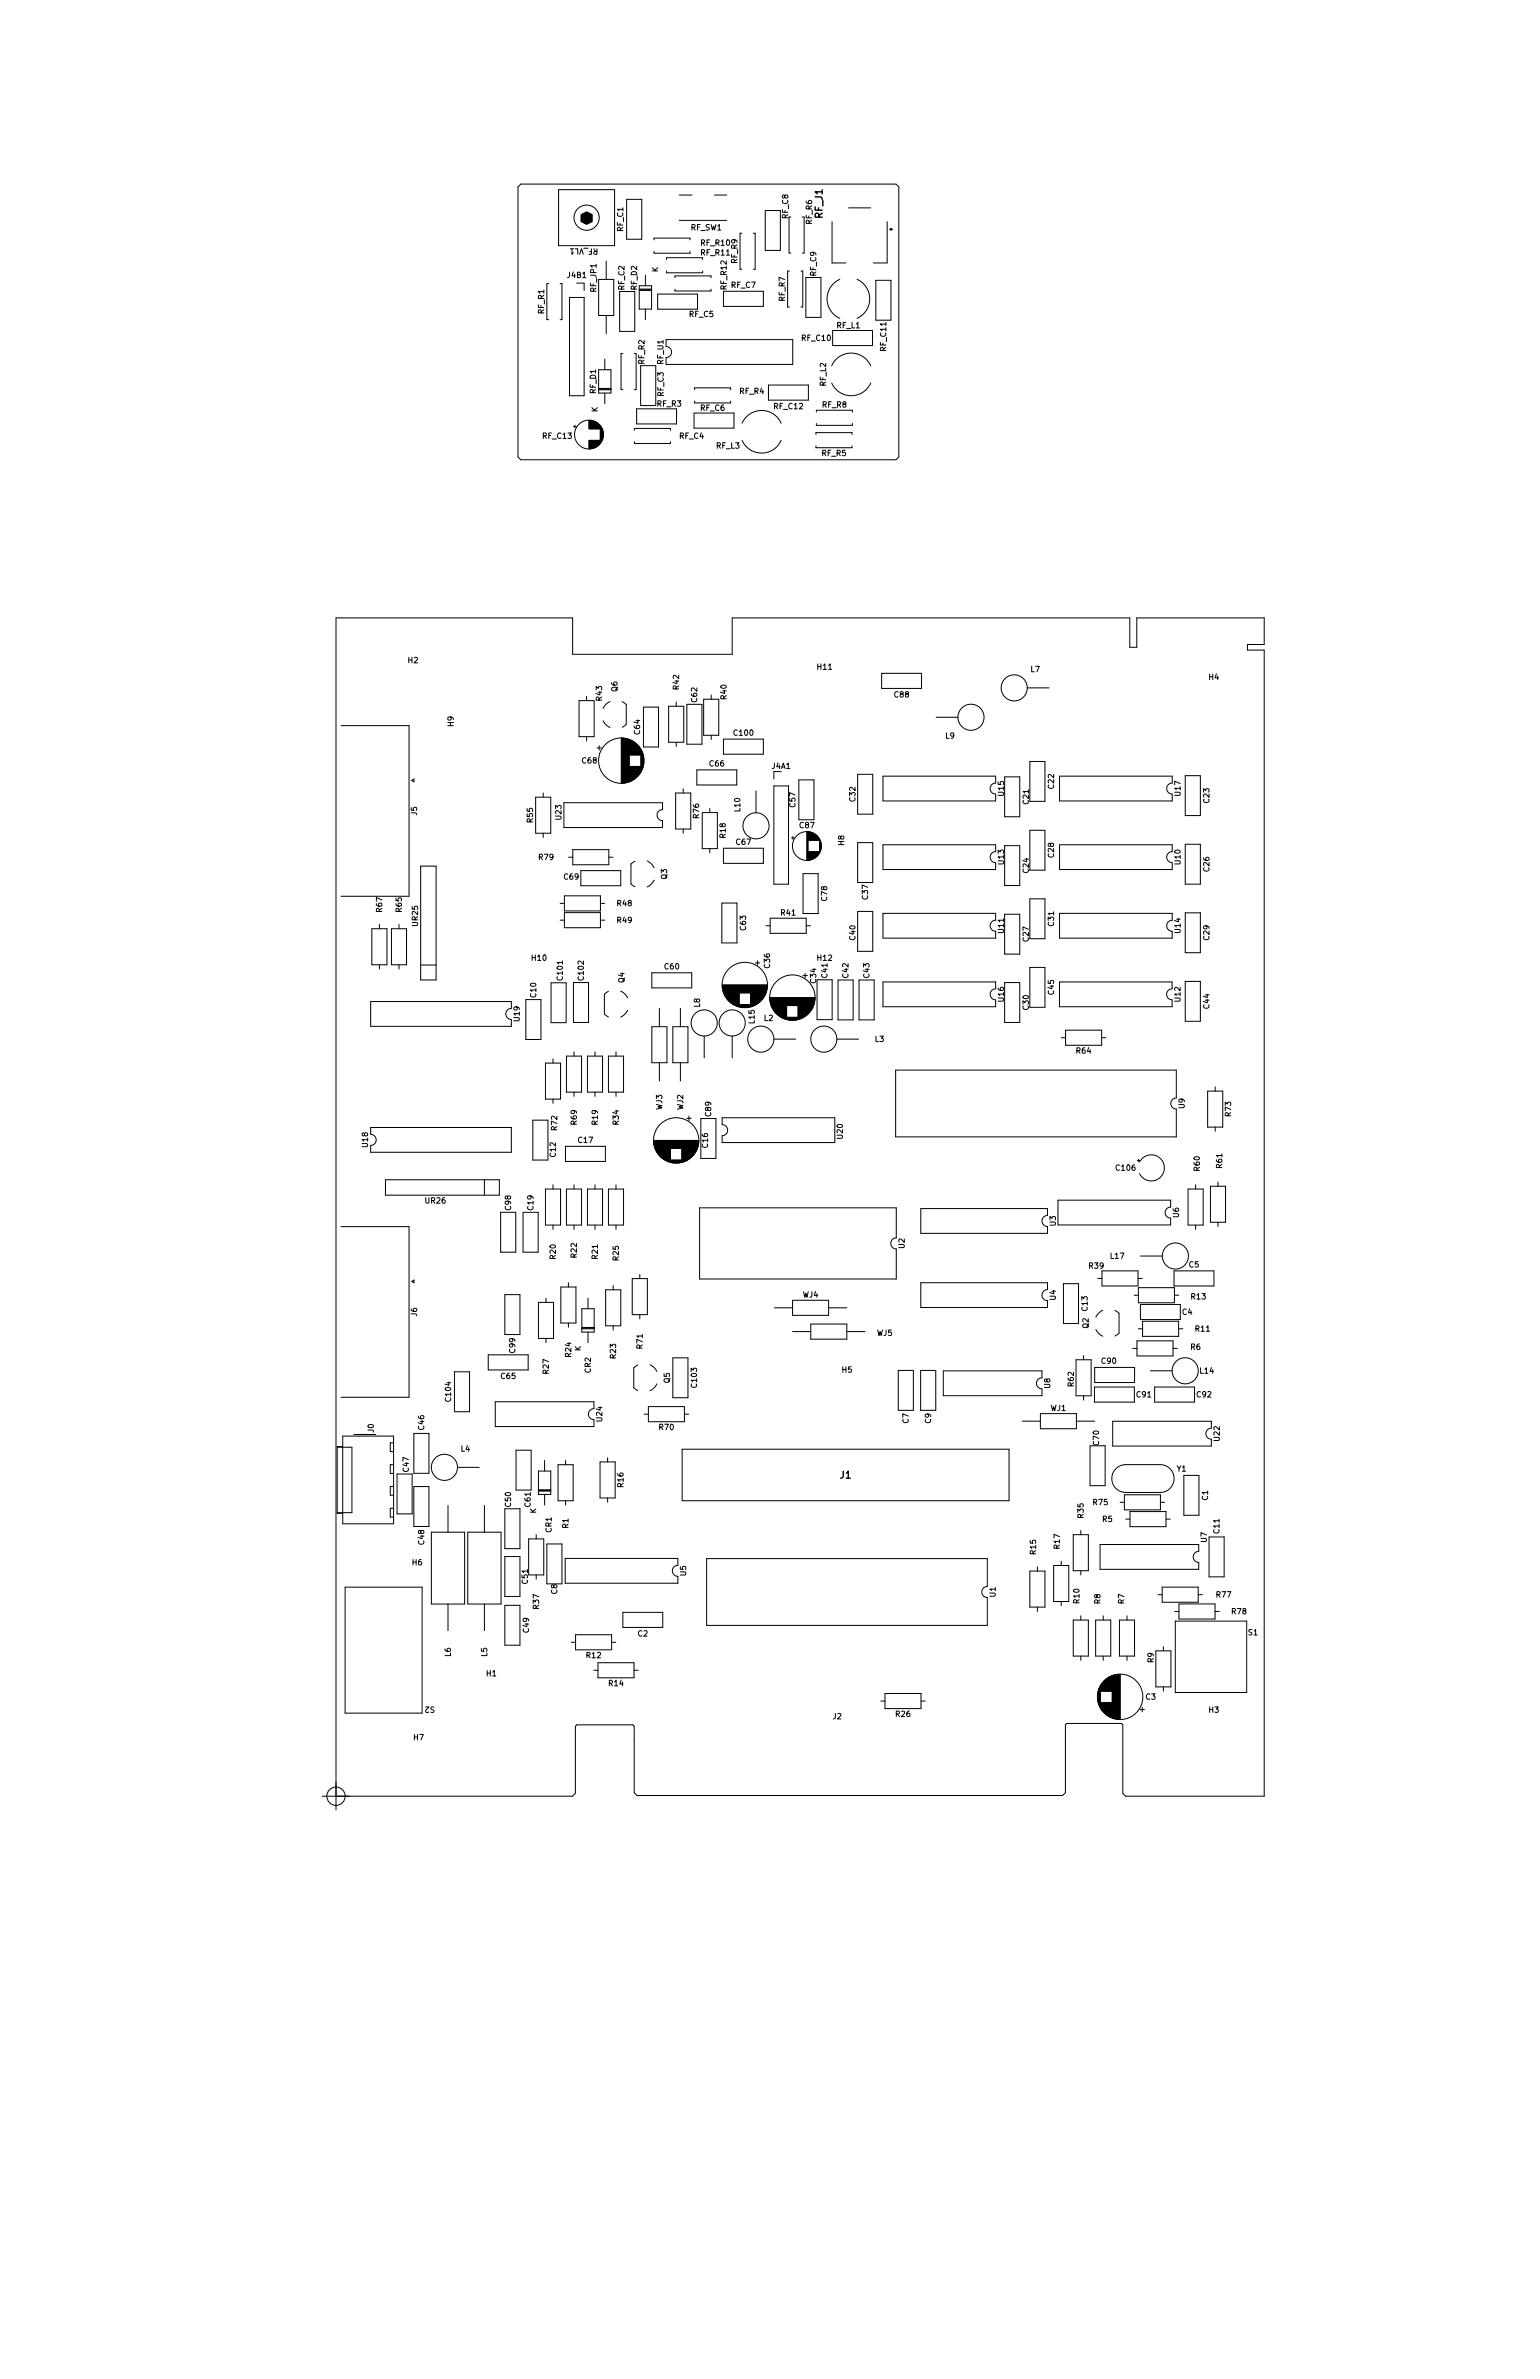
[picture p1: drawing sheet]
<svg xmlns="http://www.w3.org/2000/svg" width="279mm" height="432mm" viewBox="0 0 279 432" stroke-linecap="round" stroke-linejoin="round" font-family="sans-serif">
<defs><g id="words">
<g font-size="1.8">
<text x="149.6" y="39.8" transform="rotate(-90 149.6 39.8)">RF_J1</text>
<text x="152.2" y="268.7">J1</text>
</g>
<g font-size="1.4">
<text x="143.3" y="39.8" transform="rotate(-90 143.3 39.8)">RF_C8</text>
<text x="147.6" y="40.9" transform="rotate(-90 147.6 40.9)">RF_R6</text>
<text x="108.6" y="44.8" transform="rotate(-180 108.6 44.8)">RF_VL1</text>
<text x="113.4" y="42.2" transform="rotate(-90 113.4 42.2)">RF_C1</text>
<text x="125.2" y="42.1">RF_SW1</text>
<text x="127" y="44.9">RF_R10</text>
<text x="127" y="46.7">RF_R11</text>
<text x="134.1" y="48" transform="rotate(-90 134.1 48)">RF_R9</text>
<text x="102.7" y="50.8">J4B1</text>
<text x="108.5" y="53.2" transform="rotate(-90 108.5 53.2)">RF_JP1</text>
<text x="113.6" y="52.8" transform="rotate(-90 113.6 52.8)">RF_C2</text>
<text x="115.9" y="52.8" transform="rotate(-90 115.9 52.8)">RF_D2</text>
<text x="119.7" y="49.5" transform="rotate(-90 119.7 49.5)">K</text>
<text x="132.1" y="52.8" transform="rotate(-90 132.1 52.8)">RF_R12</text>
<text x="132.5" y="52.5">RF_C7</text>
<text x="148.4" y="50.3" transform="rotate(-90 148.4 50.3)">RF_C9</text>
<text x="99" y="57.1" transform="rotate(-90 99 57.1)">RF_R1</text>
<text x="124.9" y="57.8">RF_C5</text>
<text x="142.7" y="54.8" transform="rotate(-90 142.7 54.8)">RF_R7</text>
<text x="151.7" y="59.9">RF_L1</text>
<text x="145.2" y="62.2">RF_C10</text>
<text x="161.1" y="63.9" transform="rotate(-90 161.1 63.9)">RF_C11</text>
<text x="108.4" y="71.6" transform="rotate(-90 108.4 71.6)">RF_D1</text>
<text x="117.2" y="66.3" transform="rotate(-90 117.2 66.3)">RF_R2</text>
<text x="120.6" y="66.3" transform="rotate(-90 120.6 66.3)">RF_U1</text>
<text x="134" y="71.8">RF_R4</text>
<text x="150.2" y="70.2" transform="rotate(-90 150.2 70.2)">RF_L2</text>
<text x="108.7" y="74.9" transform="rotate(-90 108.7 74.9)">K</text>
<text x="119.1" y="74.1">RF_R3</text>
<text x="120.7" y="72.1" transform="rotate(-90 120.7 72.1)">RF_C3</text>
<text x="126.9" y="74.9">RF_C6</text>
<text x="140.2" y="74.6">RF_C12</text>
<text x="149" y="74.3">RF_R8</text>
<text x="98.3" y="79.9">RF_C13</text>
<text x="123.1" y="79.9">RF_C4</text>
<text x="129.8" y="81.7">RF_L3</text>
<text x="148.9" y="83.1">RF_R5</text>
<text x="73.9" y="120.7">H2</text>
<text x="112.3" y="125.7" transform="rotate(-90 112.3 125.7)">Q6</text>
<text x="123.5" y="125.4" transform="rotate(-90 123.5 125.4)">R42</text>
<text x="148.1" y="121.8">H11</text>
<text x="186.9" y="122.3">L7</text>
<text x="219.1" y="123.7">H4</text>
<text x="109.5" y="127.4" transform="rotate(-90 109.5 127.4)">R43</text>
<text x="126.8" y="127.7" transform="rotate(-90 126.8 127.7)">C62</text>
<text x="132.1" y="127.1" transform="rotate(-90 132.1 127.1)">R40</text>
<text x="162" y="126.9">C88</text>
<text x="82.6" y="132" transform="rotate(-90 82.6 132)">H9</text>
<text x="116.4" y="133.5" transform="rotate(-90 116.4 133.5)">C64</text>
<text x="132.9" y="133.8">C100</text>
<text x="171.4" y="134.4">L9</text>
<text x="105.4" y="138.9">C68</text>
<text x="128.5" y="139.4">C66</text>
<text x="139.9" y="139.9">J4A1</text>
<text x="191.5" y="143.4" transform="rotate(-90 191.5 143.4)">C22</text>
<text x="76" y="148.1" transform="rotate(-90 76 148.1)">J5</text>
<text x="97" y="149.5" transform="rotate(-90 97 149.5)">R55</text>
<text x="102.2" y="149" transform="rotate(-90 102.2 149)">U23</text>
<text x="127.1" y="148.7" transform="rotate(-90 127.1 148.7)">R76</text>
<text x="134.6" y="147.5" transform="rotate(-90 134.6 147.5)">L10</text>
<text x="144.6" y="146.7" transform="rotate(-90 144.6 146.7)">C57</text>
<text x="155.5" y="145.7" transform="rotate(-90 155.5 145.7)">C32</text>
<text x="182.4" y="144.7" transform="rotate(-90 182.4 144.7)">U15</text>
<text x="186.9" y="146.2" transform="rotate(-90 186.9 146.2)">C21</text>
<text x="214.5" y="144.7" transform="rotate(-90 214.5 144.7)">U17</text>
<text x="219.7" y="145.9" transform="rotate(-90 219.7 145.9)">C23</text>
<text x="132" y="152.3" transform="rotate(-90 132 152.3)">R18</text>
<text x="133.3" y="153.6">C67</text>
<text x="144.9" y="150.6">C87</text>
<text x="153.5" y="153.6" transform="rotate(-90 153.5 153.6)">H8</text>
<text x="191.5" y="155.8" transform="rotate(-90 191.5 155.8)">C28</text>
<text x="97.5" y="156.4">R79</text>
<text x="102.1" y="159.9">C69</text>
<text x="121.3" y="159.7" transform="rotate(-90 121.3 159.7)">Q3</text>
<text x="182.4" y="157.1" transform="rotate(-90 182.4 157.1)">U13</text>
<text x="186.9" y="158.6" transform="rotate(-90 186.9 158.6)">C24</text>
<text x="214.5" y="157.1" transform="rotate(-90 214.5 157.1)">U10</text>
<text x="219.7" y="158.4" transform="rotate(-90 219.7 158.4)">C26</text>
<text x="69.6" y="165.8" transform="rotate(-90 69.6 165.8)">R67</text>
<text x="73.2" y="165.8" transform="rotate(-90 73.2 165.8)">R65</text>
<text x="111.8" y="164.8">R48</text>
<text x="111.8" y="167.8">R49</text>
<text x="141.5" y="166.5">R41</text>
<text x="150.4" y="163.7" transform="rotate(-90 150.4 163.7)">C78</text>
<text x="157.8" y="163.5" transform="rotate(-90 157.8 163.5)">C37</text>
<text x="76.1" y="168.3" transform="rotate(-90 76.1 168.3)">UR25</text>
<text x="135.6" y="169.1" transform="rotate(-90 135.6 169.1)">C63</text>
<text x="155.5" y="170.8" transform="rotate(-90 155.5 170.8)">C40</text>
<text x="182.4" y="169.6" transform="rotate(-90 182.4 169.6)">U11</text>
<text x="186.9" y="171.1" transform="rotate(-90 186.9 171.1)">C27</text>
<text x="191.5" y="168.3" transform="rotate(-90 191.5 168.3)">C31</text>
<text x="214.5" y="169.6" transform="rotate(-90 214.5 169.6)">U14</text>
<text x="219.7" y="170.8" transform="rotate(-90 219.7 170.8)">C29</text>
<text x="96.2" y="174.7">H10</text>
<text x="102.4" y="178.2" transform="rotate(-90 102.4 178.2)">C101</text>
<text x="106.2" y="178.2" transform="rotate(-90 106.2 178.2)">C102</text>
<text x="113.6" y="178.5" transform="rotate(-90 113.6 178.5)">Q4</text>
<text x="120.4" y="176.2">C60</text>
<text x="140" y="175.9" transform="rotate(-90 140 175.9)">C36</text>
<text x="148.1" y="174.7">H12</text>
<text x="148.4" y="178.6" transform="rotate(-90 148.4 178.6)">C34</text>
<text x="150.4" y="177.7" transform="rotate(-90 150.4 177.7)">C41</text>
<text x="154.2" y="177.7" transform="rotate(-90 154.2 177.7)">C42</text>
<text x="158" y="177.7" transform="rotate(-90 158 177.7)">C43</text>
<text x="94.6" y="185.6" transform="rotate(-90 94.6 185.6)">U19</text>
<text x="97.6" y="181.2" transform="rotate(-90 97.6 181.2)">C10</text>
<text x="127.3" y="183" transform="rotate(-90 127.3 183)">L8</text>
<text x="137.2" y="186" transform="rotate(-90 137.2 186)">L15</text>
<text x="138.5" y="185.6">L2</text>
<text x="182.4" y="182" transform="rotate(-90 182.4 182)">U16</text>
<text x="186.9" y="183.5" transform="rotate(-90 186.9 183.5)">C30</text>
<text x="191.5" y="180.7" transform="rotate(-90 191.5 180.7)">C45</text>
<text x="214.5" y="182" transform="rotate(-90 214.5 182)">U12</text>
<text x="219.7" y="183.3" transform="rotate(-90 219.7 183.3)">C44</text>
<text x="158.6" y="189.4">L3</text>
<text x="195.1" y="191.5">R64</text>
<text x="120.4" y="201.5" transform="rotate(-90 120.4 201.5)">WJ3</text>
<text x="124.2" y="201.5" transform="rotate(-90 124.2 201.5)">WJ2</text>
<text x="129.3" y="202.8" transform="rotate(-90 129.3 202.8)">C89</text>
<text x="215.2" y="201.4" transform="rotate(-90 215.2 201.4)">U9</text>
<text x="223.6" y="202.8" transform="rotate(-90 223.6 202.8)">R73</text>
<text x="67.1" y="208.4" transform="rotate(-90 67.1 208.4)">U18</text>
<text x="101.4" y="205.4" transform="rotate(-90 101.4 205.4)">R72</text>
<text x="104.7" y="207.7">C17</text>
<text x="104.9" y="204.4" transform="rotate(-90 104.9 204.4)">R69</text>
<text x="108.8" y="204.4" transform="rotate(-90 108.8 204.4)">R19</text>
<text x="112.6" y="204.4" transform="rotate(-90 112.6 204.4)">R34</text>
<text x="128.7" y="208.5" transform="rotate(-90 128.7 208.5)">C16</text>
<text x="153.2" y="206.9" transform="rotate(-90 153.2 206.9)">U20</text>
<text x="101.1" y="210.2" transform="rotate(-90 101.1 210.2)">C12</text>
<text x="202.2" y="212.8">C106</text>
<text x="218" y="212.7" transform="rotate(-90 218 212.7)">R60</text>
<text x="222" y="212.2" transform="rotate(-90 222 212.2)">R61</text>
<text x="76.9" y="218.7">UR26</text>
<text x="93" y="219.9" transform="rotate(-90 93 219.9)">C98</text>
<text x="97.1" y="219.9" transform="rotate(-90 97.1 219.9)">C19</text>
<text x="214.2" y="221.2" transform="rotate(-90 214.2 221.2)">U6</text>
<text x="164.4" y="226.8" transform="rotate(-90 164.4 226.8)">U2</text>
<text x="191.8" y="222.7" transform="rotate(-90 191.8 222.7)">U3</text>
<text x="101.1" y="228.7" transform="rotate(-90 101.1 228.7)">R20</text>
<text x="104.9" y="228.5" transform="rotate(-90 104.9 228.5)">R22</text>
<text x="108.8" y="228.7" transform="rotate(-90 108.8 228.7)">R21</text>
<text x="112.6" y="229" transform="rotate(-90 112.6 229)">R25</text>
<text x="197.4" y="230.6">R39</text>
<text x="201.3" y="228.8">L17</text>
<text x="215.6" y="230.3">C5</text>
<text x="76" y="239.1" transform="rotate(-90 76 239.1)">J6</text>
<text x="145.6" y="235.8">WJ4</text>
<text x="191.8" y="236.1" transform="rotate(-90 191.8 236.1)">U4</text>
<text x="197.6" y="238.1" transform="rotate(-90 197.6 238.1)">C13</text>
<text x="214.3" y="238.9">C4</text>
<text x="215.9" y="236.1">R13</text>
<text x="93.8" y="245.8" transform="rotate(-90 93.8 245.8)">C99</text>
<text x="105.7" y="245.3" transform="rotate(-90 105.7 245.3)">K</text>
<text x="116.9" y="245" transform="rotate(-90 116.9 245)">R71</text>
<text x="159" y="242.8">WJ5</text>
<text x="197.8" y="241.2" transform="rotate(-90 197.8 241.2)">Q2</text>
<text x="215.9" y="245.3">R6</text>
<text x="216.7" y="242">R11</text>
<text x="90.7" y="250.6">C65</text>
<text x="99.9" y="249.6" transform="rotate(-90 99.9 249.6)">R27</text>
<text x="103.9" y="246.5" transform="rotate(-90 103.9 246.5)">R24</text>
<text x="107.5" y="249.3" transform="rotate(-90 107.5 249.3)">CR2</text>
<text x="112.1" y="246.8" transform="rotate(-90 112.1 246.8)">R23</text>
<text x="121.8" y="251.2" transform="rotate(-90 121.8 251.2)">Q5</text>
<text x="152.6" y="249.4">H5</text>
<text x="195.1" y="251.9" transform="rotate(-90 195.1 251.9)">R62</text>
<text x="199.6" y="247.8">C90</text>
<text x="217.5" y="249.6">L14</text>
<text x="82.1" y="254.6" transform="rotate(-90 82.1 254.6)">C104</text>
<text x="126.7" y="252.1" transform="rotate(-90 126.7 252.1)">C103</text>
<text x="190.5" y="256.4">WJ1</text>
<text x="190.8" y="252.2" transform="rotate(-90 190.8 252.2)">U8</text>
<text x="206" y="253.9">C91</text>
<text x="216.9" y="253.9">C92</text>
<text x="68.1" y="260.2" transform="rotate(-90 68.1 260.2)">J0</text>
<text x="77.3" y="259.7" transform="rotate(-90 77.3 259.7)">C46</text>
<text x="83.5" y="263.8">L4</text>
<text x="109.6" y="258.2" transform="rotate(-90 109.6 258.2)">U24</text>
<text x="119.4" y="259.9">R70</text>
<text x="165.1" y="258.5" transform="rotate(-90 165.1 258.5)">C7</text>
<text x="169.2" y="258.5" transform="rotate(-90 169.2 258.5)">C9</text>
<text x="199.7" y="262.5" transform="rotate(-90 199.7 262.5)">C70</text>
<text x="221.6" y="261.8" transform="rotate(-90 221.6 261.8)">U22</text>
<text x="74.5" y="267.4" transform="rotate(-90 74.5 267.4)">C47</text>
<text x="213.4" y="267.4">Y1</text>
<text x="93" y="273.7" transform="rotate(-90 93 273.7)">C50</text>
<text x="96.6" y="273.7" transform="rotate(-90 96.6 273.7)">C61</text>
<text x="97.6" y="274.8" transform="rotate(-90 97.6 274.8)">K</text>
<text x="113.4" y="270.1" transform="rotate(-90 113.4 270.1)">R16</text>
<text x="196.9" y="275.7" transform="rotate(-90 196.9 275.7)">R35</text>
<text x="198.1" y="273.5">R75</text>
<text x="219.5" y="272.5" transform="rotate(-90 219.5 272.5)">C1</text>
<text x="77.3" y="280.6" transform="rotate(-90 77.3 280.6)">C48</text>
<text x="100.4" y="278.3" transform="rotate(-90 100.4 278.3)">CR1</text>
<text x="103.4" y="277.5" transform="rotate(-90 103.4 277.5)">R1</text>
<text x="192.6" y="281.3" transform="rotate(-90 192.6 281.3)">R17</text>
<text x="199.9" y="276.5">R5</text>
<text x="219.2" y="280.1" transform="rotate(-90 219.2 280.1)">U7</text>
<text x="221.5" y="278.5" transform="rotate(-90 221.5 278.5)">C11</text>
<text x="74.6" y="284.4">H6</text>
<text x="96.1" y="287.7" transform="rotate(-90 96.1 287.7)">C51</text>
<text x="124.8" y="286.2" transform="rotate(-90 124.8 286.2)">U5</text>
<text x="188.3" y="282.3" transform="rotate(-90 188.3 282.3)">R15</text>
<text x="98.1" y="292.2" transform="rotate(-90 98.1 292.2)">R37</text>
<text x="101.4" y="289.5" transform="rotate(-90 101.4 289.5)">C8</text>
<text x="180.9" y="290" transform="rotate(-90 180.9 290)">U1</text>
<text x="196.1" y="291.2" transform="rotate(-90 196.1 291.2)">R10</text>
<text x="199.9" y="291.3" transform="rotate(-90 199.9 291.3)">R8</text>
<text x="204.3" y="291.3" transform="rotate(-90 204.3 291.3)">R7</text>
<text x="220.5" y="290.3">R77</text>
<text x="223.3" y="293.3">R78</text>
<text x="96.3" y="296.5" transform="rotate(-90 96.3 296.5)">C49</text>
<text x="115.6" y="297.3">C2</text>
<text x="226.3" y="297.1">S1</text>
<text x="82.1" y="300.8" transform="rotate(-90 82.1 300.8)">L6</text>
<text x="88.1" y="304.6">H1</text>
<text x="88.7" y="300.8" transform="rotate(-90 88.7 300.8)">L5</text>
<text x="106.2" y="301.3">R12</text>
<text x="209.6" y="301.9" transform="rotate(-90 209.6 301.9)">R9</text>
<text x="79" y="309.5" transform="rotate(-180 79 309.5)">S2</text>
<text x="110.2" y="306.3">R14</text>
<text x="162.3" y="311.9">R26</text>
<text x="207.7" y="308.8">C3</text>
<text x="219.1" y="311.2">H3</text>
<text x="74.9" y="316.2">H7</text>
<text x="151" y="312.3">J2</text>
</g>
</g></defs>
<g fill="none" stroke="#000" stroke-width=".18">
<path d="M94.5 33.4h68.1l.5 .5v49l-.5 .6h-68.1l-.5-.6v-49zM101.3 34.4h10.2v10.2h-10.2zM113.7 36.2h2.7v7.2h-2.7zM123.2 35.4h2.3M123.2 40h8.6M129.6 35.4h2.2M138.8 38.2h2.8v7.3h-2.8zM143.2 39.4v6.5h.3M145.6 39.4h.3v6.5h-.3M154 37.7h4M99.5 51.5h-.3v6.5h.3M101.6 51.5h.4v6.5h-.4"/>
<path d="M103.3 54h2.7v17.8h-2.7zM104.6 51.4h1.4v1.3M108.6 50.7h2.8v6.6h-2.8zM110 47.4v3.3M110 57.3v3.3M112.4 52.9h2.8v7.2h-2.8zM116 52.5h2.2M116 51.9h2.2v4.2h-2.2zM116 52.6h2.2M116 52.7h2.2M117.1 49.9v2M117.1 56.1v1.9"/>
<path d="M118.7 45.6v.4h6.5v-.4M118.7 43.5v-.3h6.5v.3M119.3 53.4h7.3v2.7h-7.3zM120.9 49.2v.3h6.6v-.3M122.5 50.4v-.3h6.5v.3M122.5 52.5v.3h6.5v-.3M127.5 46.8h-6.6v.3M131.3 52.9h7.2v2.7h-7.2zM134.6 42.3h-.3v6.6h.3M136.7 42.3h.3v6.6h-.3M143.2 49.2h-.3v6.5h.3M145.3 49.2h.3v6.5h-.3"/>
<path d="M146.2 50.4h2.7v7.2h-2.7zM151 40.2v7.5h2.5M151.1 60h7.2v2.7h-7.2zM152.4 50.7a3.9 3.9 0 0 0-2.3 3.5 3.9 3.9 0 0 0 2.3 3.6M155.5 50.7a3.9 3.9 0 0 1 2.3 3.5 3.9 3.9 0 0 1-2.3 3.6M158.9 50.9h2.7v7.2h-2.7zM161 40.2v7.5h-2.5M104.1 77.4h.5M104.3 77.2v.5M106.9 76.3v1.5M106.9 79.9v1.6M107 76.3v1.5"/>
<path d="M107 79.9v1.6M107.1 76.3v1.5M107.1 79.9v1.6M107.1 79.9v1.5M107.2 76.3v1.5M107.2 79.9v1.5M107.3 76.3v1.5M107.3 79.9v1.5M107.4 79.9l-.1 1.5M107.4 76.4v1.4M107.4 79.9v1.5M107.5 76.4v1.4"/>
<path d="M107.5 79.9v1.5M107.6 76.4v1.4M107.6 79.9v1.5M107.6 79.9v1.4M107.7 76.4v1.4M107.7 79.9v1.4M107.8 76.5v1.3M107.8 79.9v1.4M107.9 76.5v1.3M107.9 79.9v1.4M107.9 79.9v1.3M108 76.6v1.2"/>
<path d="M108 79.9v1.3M108.1 79.9l-.1 1.3M108.1 76.6v1.2M108.1 79.9v1.2M108.2 76.7v1.1M108.2 79.9v1.2M108.3 76.7v1.1M108.3 79.9v1.2M108.3 79.9v1.1M108.3 76.8v1M108.4 79.9l-.1 1.1M108.4 76.8v1"/>
<path d="M108.4 79.9v1M108.5 76.8v1M108.5 79.9v1M108.5 76.9v.9M108.6 76.9v.9M108.6 79.9v.9M108.6 70.5h2.2M108.6 67.1h2.2v4.2h-2.2zM108.6 70.6h2.2M108.6 70.7h2.2M108.6 77v.8M108.7 77v.8"/>
<path d="M108.7 79.9v.8M108.7 77.1v.7M108.8 77.1v.7M108.8 79.9v.7M108.8 77.2v.6M108.9 77.2v.6M108.9 79.9v.6M108.9 77.3v3.2M108.9 77.3v3.1M109 77.4v3M109 77.4v2.9M109.1 77.6v2.6"/>
<path d="M109.1 77.6v2.5M109.2 77.7v2.4M109.2 77.8v2.2M109.3 77.9v2M109.3 78v1.8M109.3 78.1v1.6M109.4 78.2v1.4M109.5 78.6v.6M109.7 65.2v1.9M109.7 71.3v2M113 64.2h-.3v6.5h.3M115.1 64.2h.3v6.5h-.3"/>
<path d="M115.1 78.1v-.3h6.5v.3M115.5 74.2h7.2v2.7h-7.2zM116.2 66.4h2.8v7.2h-2.8zM120.8 62.9a1 1 0 0 1 1 1 1 1 0 0 1-1 1M120.8 61.6h23v4.5h-23M125.9 75h7.3v2.7h-7.3zM126 72.8v.3h6.6v-.3M126 70.7v-.3h6.6v.3M134.6 79.9a3.9 3.9 0 0 0 3.6 2.3 3.9 3.9 0 0 0 3.5-2.3M134.6 76.8a3.9 3.9 0 0 1 3.6-2.3 3.9 3.9 0 0 1 3.5 2.3M139.4 69.9h7.3v2.7h-7.3zM148 78.9v-.4h6.6v.4"/>
<path d="M148.1 74.8v-.3h6.6v.3M148.1 76.9v.3h6.6v-.3M150.9 66.4a3.9 3.9 0 0 1 3.5-2.3 3.9 3.9 0 0 1 3.6 2.3M150.9 69.5a3.9 3.9 0 0 0 3.5 2.3 3.9 3.9 0 0 0 3.6-2.3M115.1 80.2v.3h6.5v-.3M148 80.9v.4h6.6v-.4M61.9 131.7h12.3v31h-12.3M105.1 127.2h2.7v6.5h-2.7zM106.4 126.4v.8M106.4 133.7v.8M108.3 135.7h.8M108.7 135.3v.8"/>
<path d="M109.4 130.8a2.63 2.63 0 0 0 1.3 1.2M110.7 127.3a2.6 2.6 0 0 0-1.3 1.3M112.7 134v8.1M112.8 134v8.1M112.9 134v8.1M112.9 127.4l.7 .5v3.6l-.7 .5M113 134v8.1M113.1 134v8.1M113.2 134v8.1M113.3 134v8.1M113.4 134v8.1M113.5 134.1v8"/>
<path d="M113.6 134.1v8M113.6 134.1v7.9M113.7 134.1v7.9M113.8 134.1v7.9M113.9 134.1v7.9M113.9 134.2v7.8M114 134.2v7.7M114.1 134.2v7.7M114.2 134.2v7.7M114.2 134.3v2.7M114.2 139.1v2.8M114.3 134.3v2.7"/>
<path d="M114.3 139.1v2.7M114.4 134.3v2.7M114.4 139.1v2.7M114.4 134.4v2.6M114.5 134.4v2.6M114.5 139.1v2.6M114.6 134.4v2.6M114.6 139.1v2.6M114.7 134.5v2.5M114.7 139.1v2.5M114.8 134.5v2.5M114.8 139.1v2.5"/>
<path d="M114.8 134.6v2.4M114.9 134.6v2.4M114.9 139.1v2.4M115 139.1l-.1 2.4M115 134.7v2.3M115 139.1v2.4M115 139.1v2.3M115.1 134.7v2.3M115.1 139.1v2.3M115.1 134.8v2.2M115.2 134.8v2.2M115.2 139.1v2.2"/>
<path d="M115.3 134.9v2.1M115.3 139.1v2.1M115.4 134.9v2.1M115.4 139.1v2.1M115.4 135v2M115.4 139.1v2M115.5 135v2M115.5 139.1v2M115.5 135.1v1.9M115.5 139.1v1.9M115.6 135.1v1.9M115.6 139.1v1.9"/>
<path d="M115.6 135.2v1.8M115.7 135.2v1.8M115.7 139.1v1.8M115.7 135.3v1.7M115.7 139.1v1.7M115.8 135.3v1.7M115.8 139.1v1.7M115.8 135.4v1.6M115.8 139.1v1.6M115.9 135.5v1.5M115.9 139.1v1.6M115.9 139.1v1.5"/>
<path d="M116 135.6v1.4M116 139.1v1.5M116 135.7v1.3M116 139.1v1.4M116.1 135.7v1.3M116.1 139.1v1.3M116.1 135.8v1.2M116.1 139.1v1.2M116.2 135.8v1.2M116.2 139.1v1.2M116.2 135.9v1.1M116.2 139.1v1.1"/>
<path d="M116.2 136v1M116.3 136v4.1M116.4 136.2v3.8M116.4 136.2v3.7M116.4 136.3v3.5M116.5 136.4v3.3M116.5 136.5v3.1M116.6 136.6v2.9M116.6 136.7v2.7M116.6 136.8v2.5M116.7 137.1v1.9M116.7 128.3h2.8v7.3h-2.8z"/>
<path d="M116.8 137.3v1.5M116.8 137.5v1.1M121.3 128.2h2.8v6.5h-2.8zM122.7 127.4v.8M122.7 134.7v.8M124.6 127.8h2.8v7.3h-2.8zM126.4 139.7h7.3v2.8h-7.3zM127.7 126.9h2.7v6.6h-2.7zM129 126.1v.8M129 133.5v.7M131.3 134.2h7.2v2.7h-7.2zM150.3 121.5h.6"/>
<path d="M160 122.2h7.2v2.8h-7.2zM169.8 130.2h4M186.4 124.9h3.9M186.8 138.2h2.8v7.3h-2.8zM74.7 141.7l.4-.3v.5zM76.3 157.2h2.8v20.7h-2.8zM97.2 144.7h2.7v6.5h-2.7zM98.6 143.9v.8M98.6 151.2v.8M102.3 145.7h17.9v1.3a1 1 0 0 0-1 1 1 1 0 0 0 1 1v1.2h-17.9zM103.1 155.6h.8M103.9 154.2h6.6v2.8h-6.6z"/>
<path d="M105.4 158h7.2v2.8h-7.2zM110.5 155.6h.7M115.2 156.3l-.7 .5v3.6l.7 .6M117.4 156.3a2.62 2.62 0 0 1 1.3 1.2M118.7 159.7a2.6 2.6 0 0 1-1.3 1.3M122.6 143.9h2.7v6.6h-2.7zM124 143.2v.7M124 150.5v.7M127.4 147.5h2.7v6.5h-2.7zM128.8 146.7v.8M128.8 154v.8M131.3 154h7.2v2.7h-7.2z"/>
<path d="M137.2 143.6v3.9M140.4 142.6h2.7v17.9h-2.7zM140.4 140v1.4M143.6 152.1h.5M143.8 151.8v.5M144.9 141.6h2.8v7.2h-2.8zM145.7 158.6h2.7v7.2h-2.7zM146.4 151v5.1M146.5 151v5.1M146.6 151v5.1M146.6 151v1.5M146.6 154.6v1.5"/>
<path d="M146.7 151v1.5M146.7 154.6v1.5M146.8 151v1.5M146.8 154.6v1.5M146.9 151v1.5M146.9 154.6v1.5M147 151v1.5M147 154.6v1.5M147 151.1v1.4M147.1 151.1v1.4M147.1 154.6v1.4M147.2 151.1v1.4"/>
<path d="M147.2 154.6v1.4M147.3 151.1v1.4M147.3 154.6v1.4M147.4 151.2v1.3M147.4 154.6v1.4M147.4 154.6v1.3M147.5 154.6l-.1 1.3M147.5 151.2v1.3M147.5 154.6v1.3M147.6 151.2v1.3M147.6 154.6v1.3M147.6 151.3v1.2"/>
<path d="M147.6 154.6v1.2M147.7 151.3v1.2M147.7 154.6v1.2M147.8 151.4v1.1M147.8 154.6v1.2M147.8 154.6v1.1M147.9 151.4v1.1M147.9 154.6v1.1M147.9 151.5v1M148 151.5v1M148 154.6v1M148 151.6v.9"/>
<path d="M148.1 151.6v.9M148.1 154.6v.9M148.2 154.6l-.1 .9M148.2 151.7v.8M148.2 154.6v.8M148.3 151.8v.7M148.3 154.6v.7M148.4 151.9v.6M148.4 154.6v.7M148.4 154.6v.6M148.4 152v.5M148.5 154.6l-.1 .6"/>
<path d="M148.5 152.1v.4M148.5 154.6v.5M148.6 152.1v.4M148.6 154.6v.4M148.6 152.2v.3M148.6 154.6v.3M148.7 152.3v.2M148.7 154.6v.2M148.7 152.4v2.3M148.8 152.5v2.2M148.8 152.5v2.1M148.9 152.8v1.6"/>
<path d="M148.9 152.9v1.3M149 153v1.1M149 153.3v.5M155.6 140.5h2.7v7.3h-2.7zM155.6 152.9h2.7v7.3h-2.7zM160.2 140.9h20.4v1.2a1 1 0 0 0-1 1 1 1 0 0 0 1 1v1.3h-20.4zM160.2 153.3h20.4v1.3a1 1 0 0 0-1 1 1 1 0 0 0 1 1v1.2h-20.4zM182.3 141h2.7v7.2h-2.7zM182.3 153.5h2.7v7.2h-2.7zM186.8 150.7h2.8v7.2h-2.8zM192.2 153.3h20.5v1.3a1 1 0 0 0-1 1 1 1 0 0 0 1 1v1.2h-20.5zM192.2 140.9h20.5v1.2a1 1 0 0 0-1 1 1 1 0 0 0 1 1v1.3h-20.5z"/>
<path d="M215 140.8h2.8v7.2h-2.8zM215 153.2h2.8v7.3h-2.8zM67.5 168.6h2.7v6.5h-2.7zM68.8 167.8v.8M68.8 175.1v.8M71 168.6h2.8v6.5h-2.8zM72.4 167.8v.8M72.4 175.1v.8M76.3 175.2h2.8M100 178.4h2.7v7.2h-2.7zM101.6 164h.8M101.6 167h.8"/>
<path d="M102.1 174.4v.6M102.4 162.6h6.5v2.7h-6.5zM102.4 165.6h6.5v2.8h-6.5zM104 178.3h2.8v7.3h-2.8zM108.9 164h.8M108.9 167h.8M110.4 179.9l-.7 .6v3.6l.7 .5M112.6 179.9a2.61 2.61 0 0 1 1.3 1.2M118.3 176.6h7.2v2.7h-7.2zM131 163.9h2.7v7.2h-2.7zM131 178.8h8.2M131 178.9h8.2"/>
<path d="M131.1 178.9h8.1M131.1 179h8.1M131.1 179.1h8.1M131.1 179.2h8.1M131.1 179.3h8.1M131.1 179.4h8.1M131.1 179.5h8.1M131.1 179.5h8M131.1 179.6h8M131.1 179.7h8M131.2 179.7h7.9M131.2 179.8h7.9"/>
<path d="M131.2 179.9h7.9M131.2 179.9h7.8M131.2 180h7.8M137 174.8h.8M137.4 174.4v.8M139 168h.7M139.7 166.7h6.6v2.7h-6.6zM145.7 177.1h.8M146.1 176.7v.8M146.3 168h.7M148.2 177.8h2.8v7.3h-2.8zM152 177.9h2.8v7.2h-2.8z"/>
<path d="M155.6 165.4h2.7v7.3h-2.7zM155.9 177.9h2.7v7.2h-2.7zM160.2 178.2h20.4v1.3a1 1 0 0 0-1 1 1 1 0 0 0 1 1v1.2h-20.4zM160.2 165.8h20.4v1.2a1 1 0 0 0-1 1 1 1 0 0 0 1 1v1.3h-20.4zM182.1 166.7v.6M182.3 178.3h2.7v7.3h-2.7zM182.3 165.9h2.7v7.3h-2.7zM186.8 175.6h2.8v7.2h-2.8zM186.8 163.1h2.8v7.3h-2.8zM192.2 178.2h20.5v1.3a1 1 0 0 0-1 1 1 1 0 0 0 1 1v1.2h-20.5zM192.2 165.8h20.5v1.2a1 1 0 0 0-1 1 1 1 0 0 0 1 1v1.3h-20.5zM215 165.7h2.8v7.2h-2.8z"/>
<path d="M215 178.1h2.8v7.3h-2.8zM67.3 181.8h25.5v1.2a1 1 0 0 0-1 1 1 1 0 0 0 1 1v1.3h-25.5zM95.4 181.4h2.7v7.3h-2.7zM99 193h2.7v6.5h-2.7zM100.3 192.2v.8M100.3 199.5v.8M102.8 191.7h2.7v6.5h-2.7zM104.1 190.9v.8M104.1 198.2v.8M106.6 191.7h2.7v6.5h-2.7zM107.9 190.9v.8M107.9 198.2v.8"/>
<path d="M110.4 191.7h2.7v6.5h-2.7zM111.8 190.9v.8M111.8 198.2v.8M113.9 183.4a2.6 2.6 0 0 1-1.3 1.2M118.3 186.4h2.7v6.5h-2.7zM119.6 183v3.4M119.6 192.9v3.3M122.1 186.4h2.7v6.5h-2.7zM123.4 183v3.4M123.4 192.9v3.3M127.8 188v4M131.3 180.1h7.7"/>
<path d="M131.3 180.2h7.6M131.3 180.3h2.8M131.4 180.3h2.7M131.4 180.4h2.7M131.4 180.5h2.7M131.5 180.6h2.6M131.5 180.7h2.6M131.6 180.8h2.5M131.6 180.9h2.5M131.7 180.9h2.4M131.7 181h2.4M131.7 181.1h2.4"/>
<path d="M131.8 181.1h2.3M131.8 181.2h2.3M131.9 181.3h2.2M132 181.4h2.1M132 181.5h2.1M132.1 181.5h2M132.1 181.6h2M132.2 181.6h1.9M132.2 181.7h1.9M132.3 181.7h1.8M132.3 181.8h1.8M132.4 181.8h1.7"/>
<path d="M132.5 181.9h1.6M132.6 182h1.5M132.7 182.1h1.4M132.8 182.1h1.3M132.8 182.2h1.3M132.8 188v4M133 182.3h1.1M133.1 182.3h4.1M133.2 182.4h3.9M133.2 182.4h3.8M133.3 182.5h3.6M133.4 182.5h3.5"/>
<path d="M133.6 182.6h3.1M133.7 182.6h2.9M133.8 182.7h2.7M133.9 182.7h2.5M134 182.7h2.2M134.2 182.8h1.9M134.4 182.8h1.5M134.6 182.9h1.1M136.2 182h1.4M136.2 181.3h2.2M136.2 181.1h2.3M136.2 181.3h2.1"/>
<path d="M136.2 181.6h1.9M136.2 181.9h1.6M136.2 181.7h1.8M136.2 182.1h1.4M136.2 182.3h1M136.2 181.2h2.2M136.2 182.1h1.3M136.2 181.5h2M136.2 181.9h1.5M136.2 181.8h1.7M136.2 181.4h2.1M136.2 182.3h1.1"/>
<path d="M136.2 182h1.5M136.2 180.6h2.6M136.2 180.9h2.4M136.2 180.3h2.7M136.2 181h2.4M136.2 181h2.3M136.2 180.8h2.5M136.2 180.5h2.6M136.2 180.7h2.5M136.2 180.7h2.6M136.2 180.4h2.7M137.4 182.2h-1.2"/>
<path d="M137.9 181.8l-1.7 .1M138.2 181.5h-2M138.5 181.1l-2.3 .1M138.7 180.8l-2.5 .1M138.9 180.5h-2.7M139.7 181.1h8.1M139.7 181.2h8.1M139.7 181.3h8.1M139.7 181.4h8.1M139.7 181.5h8.1M139.7 181.6h8.1M139.7 181.7h8.1"/>
<path d="M139.7 181.8h8.1M139.8 181.8h8M139.8 181.9h8M139.8 182h7.9M139.8 182.1h7.9M139.8 182.2h7.9M139.9 182.2h7.8M139.9 182.3h7.8M139.9 182.4h7.7M139.9 182.5h7.7M140 182.6h2.7M140 182.7h2.7"/>
<path d="M140 182.8h2.7M140.1 182.8h2.6M140.1 182.9h2.6M140.1 183h2.6M140.2 183h2.5M140.2 183.1h2.5M140.2 183.2h2.5M140.3 183.2h2.4M140.3 183.3h2.4M140.4 183.4h2.3M140.4 188.6h4M140.5 183.5h2.2"/>
<path d="M140.5 183.6h2.2M140.6 183.6h2.1M140.6 183.7h2.1M140.7 183.8h2M140.8 183.9h1.9M140.9 184h1.8M141 184.1h1.7M141.1 184.2h1.6M141.2 184.2h1.5M141.2 184.3h1.5M141.3 184.3h1.4M141.3 184.4h1.4"/>
<path d="M141.4 184.4h1.3M141.5 184.5h1.2M141.6 184.6h1.1M141.7 184.6h1M141.7 184.6h4.1M141.8 184.7h3.9M142 184.8h3.6M142 184.8h3.5M142.1 184.8h3.3M142.2 184.9h3.1M142.3 184.9h2.9M142.4 185h2.7"/>
<path d="M142.5 185h2.5M142.7 185h2.2M143 185.1h1.5M143.2 185.2h1.1M144.8 183.8h2M144.8 182.6h2.7M144.8 183.5h2.2M144.8 183.3h2.4M144.8 184.5h1.2M144.8 184.5h1.3M144.8 183.8h2.1M144.8 182.8h2.7"/>
<path d="M144.8 182.9h2.6M144.8 184.2h1.6M144.8 183.4h2.3M144.8 184.4h1.3M144.8 183h2.6M144.8 184.3h1.5M144.8 183.6h2.2M144.8 182.6h2.8M144.8 183.5h2.3M144.8 184.6h1.1M144.8 183.2h2.5M144.8 183.9h1.9"/>
<path d="M144.8 183.2h2.4M144.8 183.1h2.5M144.8 184h1.9M144.8 184.1h1.7M144.8 184.2h1.7M146.2 184.4h-1.4M146.6 184h-1.8M146.9 183.7h-2.1M147.2 183.4h-2.4M147.4 183h-2.6M147.5 182.7h-2.7M151.8 188.6h4"/>
<path d="M162.5 194.2h50.9v5.1a1 1 0 0 0-1 1 1 1 0 0 0 1 1v5.1h-50.9zM192.6 188.4h.7M193.3 187h6.6v2.7h-6.6zM199.9 188.4h.7M219.1 198h2.7v6.6h-2.7zM220.5 197.3v.7M67.3 204.6h25.5v4.5h-25.5v-1.2a1 1 0 0 0 1-1 1 1 0 0 0-1-1zM69.9 214.1h20.7v2.8h-20.7zM87.9 214.1v2.8M96.7 203.3h2.7v7.3h-2.7zM99 215.8h2.7v6.6h-2.7zM100.3 215v.8"/>
<path d="M102.6 208.1h7.2v2.7h-7.2zM102.8 215.8h2.7v6.6h-2.7zM104.1 215v.8M106.6 215.8h2.7v6.6h-2.7zM107.9 215v.8M110.4 215.8h2.7v6.6h-2.7zM111.8 215v.8M118.6 207h8.2M118.6 207.1h8.2M118.6 207.2h8.2M118.6 207.3h8.2M118.6 207.4h8.1"/>
<path d="M118.6 207.5h8.1M118.6 207.6h8.1M118.7 207.6h8M118.7 207.7h8M118.7 207.8h8M118.7 207.9h8M118.7 208h7.9M118.8 208.1h7.8M118.8 208.2h7.8M118.8 208.3h7.8M118.8 208.3h7.7M118.8 208.4h7.7"/>
<path d="M118.9 208.4h7.6M118.9 208.5h2.7M118.9 208.6h2.7M119 208.7h2.6M119 208.8h2.6M119.1 208.9h2.5M119.1 209h2.5M119.2 209.1h2.4M119.2 209.2h2.4M119.3 209.2h2.3M119.3 209.3h2.3M119.3 209.4h2.3"/>
<path d="M119.4 209.4h2.2M119.4 209.5h2.2M119.5 209.5h2.1M119.5 209.6h2.1M119.6 209.6h2M119.6 209.7h2M119.7 209.8h1.9M119.8 209.9h1.8M119.9 210h1.7M120 210.1h1.6M120.1 210.2h1.5M120.2 210.2h1.4"/>
<path d="M120.2 210.3h1.4M120.3 210.3h1.3M120.3 210.4h1.3M120.4 210.4h1.2M120.5 210.5h1.1M120.6 210.5h1M120.6 210.6h4.1M120.7 210.6h3.9M120.8 210.6h3.8M120.9 210.7h3.6M121 210.7h3.4M121 210.8h3.3"/>
<path d="M121.2 210.8h2.9M121.3 210.9h2.7M121.5 210.9h2.4M121.6 211h2.2M121.7 211h1.9M121.9 211h1.6M122.1 211.1h1.1M123.7 210.3h1.4M123.7 209.6h2.1M123.7 208.5h2.8M123.7 210.2h1.5M123.7 210h1.8"/>
<path d="M123.7 210h1.7M123.7 209h2.6M123.7 209.9h1.9M123.7 209.7h2.1M123.7 209.8h1.9M123.7 209.5h2.2M123.7 208.9h2.6M123.7 209.1h2.5M123.7 208.6h2.8M123.7 209.2h2.4M123.7 208.8h2.6M123.7 208.6h2.7"/>
<path d="M123.7 209h2.5M123.7 210.2h1.6M123.7 210.4h1.3M123.7 210.5h1.1M123.7 209.8h2M123.7 209.3h2.4M123.7 209.4h2.3M123.7 209.2h2.5M123.7 209.9h1.8M123.7 209.3h2.3M123.7 209.6h2.2M123.7 208.7h2.7"/>
<path d="M124.6 203h.8M125 210.4h-1.3M125 202.6v.8M125.4 210.1h-1.7M125.7 209.7l-2 .1M126 209.4h-2.3M126.2 209l-2.5 .1M126.4 208.7l-2.7 .1M126.9 219.2h35.7v5.5a1 1 0 0 0-1 1 1 1 0 0 0 1 1v5.4h-35.7zM127.2 203h2.7v7.3h-2.7zM131 202.9h20.5v4.5h-20.5v-1.3a1 1 0 0 0 1-1 1 1 0 0 0-1-1zM167.1 219.4h22.9v1.2a1 1 0 0 0-1 1 1 1 0 0 0 1 1v1.3h-22.9z"/>
<path d="M191.9 217.8h20.5v1.3a1 1 0 0 0-1 1 1 1 0 0 0 1 1v1.2h-20.5zM206.3 210.6h.5M206.6 210.4v.5M206.8 210.9a2.37 2.37 0 0 1 3.6-.8 2.37 2.37 0 0 1 0 3.7 2.37 2.37 0 0 1-3.6-.8M215.5 215.8h2.8v6.6h-2.8zM216.9 215v.8M219.6 215.3h2.8v6.5h-2.8zM220.5 204.6v.7M221 214.5v.8M61.9 222.6h12.3v31h-12.3M74.7 232.6l.4-.3v.5zM90.8 220h2.8v7.3h-2.8z"/>
<path d="M91.6 235h2.7v7.2h-2.7zM94.9 220h2.7v7.3h-2.7zM97.7 236.4h2.7v6.5h-2.7zM99.1 235.6v.8M100.3 222.4v.7M101.8 233.6h2.7v6.5h-2.7zM103.1 232.8v.8M104.1 222.4v.7M105.6 237.5h2.2v4.3h-2.2zM106.7 235.6v1.9M107.9 222.4v.7M109.9 234.1h2.7v6.5h-2.7z"/>
<path d="M111.3 233.3v.8M111.8 222.4v.7M114.7 232.1h2.7v6.5h-2.7zM116.1 231.3v.8M116.1 238.6v.8M140.5 237.4h3.3M143.8 236h6.5v2.7h-6.5zM150.3 237.4h3.3M167.1 232.8h22.9v1.3a1 1 0 0 0-1 1 1 1 0 0 0 1 1v1.2h-22.9zM192.9 233h2.8v7.2h-2.8zM199.2 232h.7M199.9 230.7h6.6v2.7h-6.6z"/>
<path d="M200.1 237.8a2.6 2.6 0 0 0-1.3 1.3M202.3 237.8l.7 .6v3.6l-.7 .5M205.8 235.1h.7M206.5 232h.7M206.5 233.7h6.6v2.8h-6.6zM206.9 236.8h7.2v2.7h-7.2zM206.9 228h4M207.3 239.8h6.5v2.8h-6.5zM213 230.7h7.2v2.7h-7.2zM213.1 235.1h.7M216.9 222.4v.7M221 221.8v.8"/>
<path d="M81.4 250.8v.6l-.7-.2M82.4 249h2.8v7.2h-2.8zM88.6 245.9h7.2v2.8h-7.2zM89.9 254.4h17.9v1.3a1 1 0 0 0-1 1 1 1 0 0 0 1 1v1.2h-17.9zM99.1 242.9v.8M103.1 240.1v.8M105.6 241.2h2.2M105.6 240.9h2.2M105.6 241.1h2.2M106.7 241.8v1.9M111.3 240.6v.8M115.7 247.8l-.7 .5v3.6l.7 .5"/>
<path d="M116.9 256.7h.7M117.6 255.3h6.6v2.7h-6.6zM117.9 247.7a2.61 2.61 0 0 1 1.3 1.2M119.2 251.2a2.6 2.6 0 0 1-1.3 1.2M122.1 246.5h2.7v7.2h-2.7zM124.2 256.7h.7M143.8 241.7h3.3M147.1 240.3h6.5v2.8h-6.5zM153.6 241.7h3.3M163 248.7h2.7v7.3h-2.7zM167 248.7h2.8v7.3h-2.8zM171.1 248.8h17.9v1.3a1 1 0 0 0-1 1 1 1 0 0 0 1 1v1.2h-17.9z"/>
<path d="M185.4 257.9h3.4M188.8 256.6h6.5v2.7h-6.5zM195.2 246.8h2.8v6.5h-2.8zM195.3 257.9h3.3M196.6 246v.8M196.6 253.3v.8M198.6 251.8h7.2v2.7h-7.2zM198.6 248.2h7.2v2.7h-7.2zM198.8 241.3a2.61 2.61 0 0 0 1.3 1.2M201.9 258h17.9v1.2a1 1 0 0 0-1 1 1 1 0 0 0 1 1v1.3h-17.9zM205.5 244.7h.8M206.3 243.4h6.5v2.7h-6.5z"/>
<path d="M206.5 241.2h.8M208.7 248.8h4M209.5 251.8h7.2v2.7h-7.2zM212.8 244.7h.8M213.8 241.2h.8M61.2 262.7h2.6v11.9h-2.6M62.2 262.7v11.9M62.2 260.7h9.2v15.9h-9.2v-1.9h-1v-12.1h1zM64.2 260.4h4M71.4 265.8h-.6v1.6h.6M71.4 261.9h-.6v1.6h.6M71.4 273.8h-.6v1.6h.6"/>
<path d="M71.4 269.8h-.6v1.6h.6M72 267.5h2.8v7.3h-2.8zM75.1 260.2h2.7v7.2h-2.7zM75.1 269.8h2.7v7.3h-2.7zM78.3 278.1h6v13h-6zM81.3 273.3v4.8M83 266.3h4M84.9 278.1h6v13h-6zM87.9 273.3v4.8M91.6 273.8h2.7v7.3h-2.7zM93.6 263.2h2.8v7.3h-2.8zM95.9 279.3h2.8v6.6h-2.8z"/>
<path d="M97.3 278.5v.8M97.7 267h2.2v4.2h-2.2zM97.7 270.5h2.2M97.7 270.4h2.2M97.7 270.6h2.2M98.8 265.1v1.9M98.8 271.2v2M101.2 265.9h2.8v6.5h-2.8zM102.6 265.1v.8M102.6 272.4v.8M108.9 265.3h2.7v6.6h-2.7zM110.2 264.6v.7"/>
<path d="M110.2 271.9v.8M123.8 263h59.3v9.4h-59.3zM194.7 278.6h2.8v6.5h-2.8zM196.1 277.8v.8M197.8 262.4h2.7v7.3h-2.7zM202.5 266.6a2.53 2.53 0 0 1 1.7-.8h6.3a2.53 2.53 0 0 1 2.5 2.6 2.53 2.53 0 0 1-2.5 2.5h-6.3a2.53 2.53 0 0 1-2.3-1.6 2.53 2.53 0 0 1 .6-2.7zM203.2 272.7h.8M204 271.3h6.5v2.8h-6.5zM204.2 275.7h.8M205 274.4h6.5v2.7h-6.5zM210.5 272.7h.8M211.5 275.7h.8"/>
<path d="M214.8 267.8h2.7v7.2h-2.7zM219.4 279h2.7v7.2h-2.7zM62.6 288.1h14v22.8h-14zM81.3 291.1v4.9M87.9 291.1v4.9M91.6 282.5h2.7v7.3h-2.7zM91.6 291.4h2.7v7.2h-2.7zM97.3 285.9v.7M99.2 280.2h2.8v7.3h-2.8zM102.5 282.9h20.5v1.2a1 1 0 0 0-1 1 1 1 0 0 0 1 1v1.3h-20.5zM103.7 298.1h.7M104.4 296.7h6.6v2.8h-6.6z"/>
<path d="M111 298.1h.7M113 292.6h7.2v2.8h-7.2zM128.2 282.9h50.9v5.1a1 1 0 0 0-1 1 1 1 0 0 0 1 1v5h-50.9zM186.8 285.2h2.8v6.5h-2.8zM188.2 284.4v.8M188.2 291.7v.8M191.2 284.1h2.7v6.6h-2.7zM192.5 283.4v.7M192.5 290.7v.8M194.7 294h2.8v6.6h-2.8zM196.1 285.1v.8M196.1 293.3v.7"/>
<path d="M198.8 294h2.7v6.6h-2.7zM199.6 280.3h17.9v1.3a1 1 0 0 0-1 1 1 1 0 0 0 1 1v1.2h-17.9zM200.2 293.3v.7M203.1 294h2.7v6.6h-2.7zM204.5 293.3v.7M209.7 299.6h2.7v6.6h-2.7zM210.1 289.4h.8M210.9 288.1h6.5v2.7h-6.5zM211.1 298.9v.7M213.1 292.5h.8M213.2 294.2h13v13h-13zM213.9 291.1h6.5v2.8h-6.5z"/>
<path d="M217.4 289.4h.8M220.4 292.5h.8M107.7 303.2h.8M108.5 301.8h6.5v2.7h-6.5zM115 303.2h.8M159.8 308.7h.8M160.6 307.4h6.5v2.7h-6.5zM167.1 308.7h.8M196.1 300.6v.8M199.1 307.5v1M199.2 307.2v1.6M199.2 307v1.9"/>
<path d="M199.3 306.9v2.2M199.3 306.8v2.4M199.3 306.6v2.7M199.4 306.5v2.9M199.4 306.4v3.1M199.5 306.3v3.4M199.5 306.2v3.6M199.6 306.1v3.8M199.6 306v4M199.7 306v4M199.7 305.9v1M199.7 309v1.1"/>
<path d="M199.7 305.8v1.1M199.7 309v1.2M199.8 309v1.3M199.8 305.7v1.2M199.9 305.6v1.3M199.9 309v1.3M199.9 309v1.4M199.9 305.5v1.4M200 305.5v1.4M200 309v1.5M200 305.4v1.5M200.1 305.4v1.5"/>
<path d="M200.1 309v1.6M200.1 305.3v1.6M200.1 309l.1 1.7M200.2 300.6v.8M200.2 305.2v1.7M200.2 309v1.8M200.3 305.2v1.7M200.3 309v1.8M200.3 305.1v1.8M200.3 309v1.9M200.4 305v1.9M200.4 309v1.9"/>
<path d="M200.4 309v2M200.5 309v2M200.5 304.9v2M200.5 309v2.1M200.6 304.9v2M200.6 309v2.1M200.6 304.8v2.1M200.7 304.8v2.1M200.7 309v2.2M200.7 304.7v2.2M200.8 304.7v2.2M200.8 309v2.3"/>
<path d="M200.8 309l.1 2.3M200.9 304.6v2.3M200.9 309v2.4M201 304.6v2.3M201 309v2.4M201 304.5v2.4M201.1 304.5v2.4M201.1 309v2.5M201.1 309l.1 2.5M201.2 304.4v2.5M201.2 309v2.5M201.3 304.4v2.5"/>
<path d="M201.3 309v2.6M201.4 304.3v2.6M201.4 309v2.6M201.4 309v2.7M201.5 304.3v2.6M201.5 309v2.7M201.6 304.2v2.7M201.6 309v2.7M201.7 304.2v2.7M201.7 309v2.8M201.8 304.2v7.6M201.9 304.1v7.7"/>
<path d="M201.9 304.1v7.8M202 304.1v7.8M202.1 304.1v7.8M202.2 304v7.9M202.3 304v8M202.4 304v8M202.5 304v8M202.6 304v8M202.7 303.9v8.1M202.8 303.9v8.1M202.9 303.9v8.2M203 303.9v8.2"/>
<path d="M203.1 303.9v8.2M203.2 303.9v8.2M204.5 300.6v.8M206.8 310.3h.8M207.2 309.9v.8M211.1 306.2v.7M58.5 326h45.4l.5-.5v-12.2l.2-.2h10.2l.3 .2v12.1l.5 .5h77.2l.5-.5v-12.3l.2-.3h10l.2 .3v12.4l.5 .5h25.2v-208h-3.1v-1h3.1v-4.8h-23.2v5.3h-1.2v-5.3h-72.2v6.6h-28.9v-6.6h-42.9v216.3"/>
<circle cx="106.4" cy="39.5" r="2.29"/>
<circle cx="106.9" cy="78.9" r="2.62"/>
<circle cx="112.7" cy="138.1" r="4.1"/>
<circle cx="176.2" cy="130.2" r="2.37"/>
<circle cx="184" cy="124.9" r="2.37"/>
<circle cx="137.2" cy="149.9" r="2.37"/>
<circle cx="146.4" cy="153.6" r="2.62"/>
<circle cx="135.1" cy="178.8" r="4.1"/>
<circle cx="127.8" cy="185.7" r="2.37"/>
<circle cx="132.8" cy="185.7" r="2.37"/>
<circle cx="138" cy="188.6" r="2.37"/>
<circle cx="143.8" cy="181.1" r="4.1"/>
<circle cx="149.5" cy="188.6" r="2.37"/>
<circle cx="122.7" cy="207" r="4.1"/>
<circle cx="213.2" cy="228" r="2.37"/>
<circle cx="215" cy="248.8" r="2.37"/>
<circle cx="80.6" cy="266.3" r="2.37"/>
<circle cx="203.2" cy="308" r="4.1"/>
<circle cx="61" cy="326" r="1.67"/>
</g>
<g fill="#000" stroke="#000" stroke-width=".18">
<path d="M105.4 39l1-.6 1 .6v1.2l-1 .5-1-.5z"/>
<circle cx="161.6" cy="41.6" r=".1"/>
<circle cx="161.8" cy="41.6" r=".1"/>
</g>
<circle cx="161.7" cy="41.6" r=".1" fill="none" stroke="#000" stroke-width=".2"/>
<use href="#words"/>
</svg>
